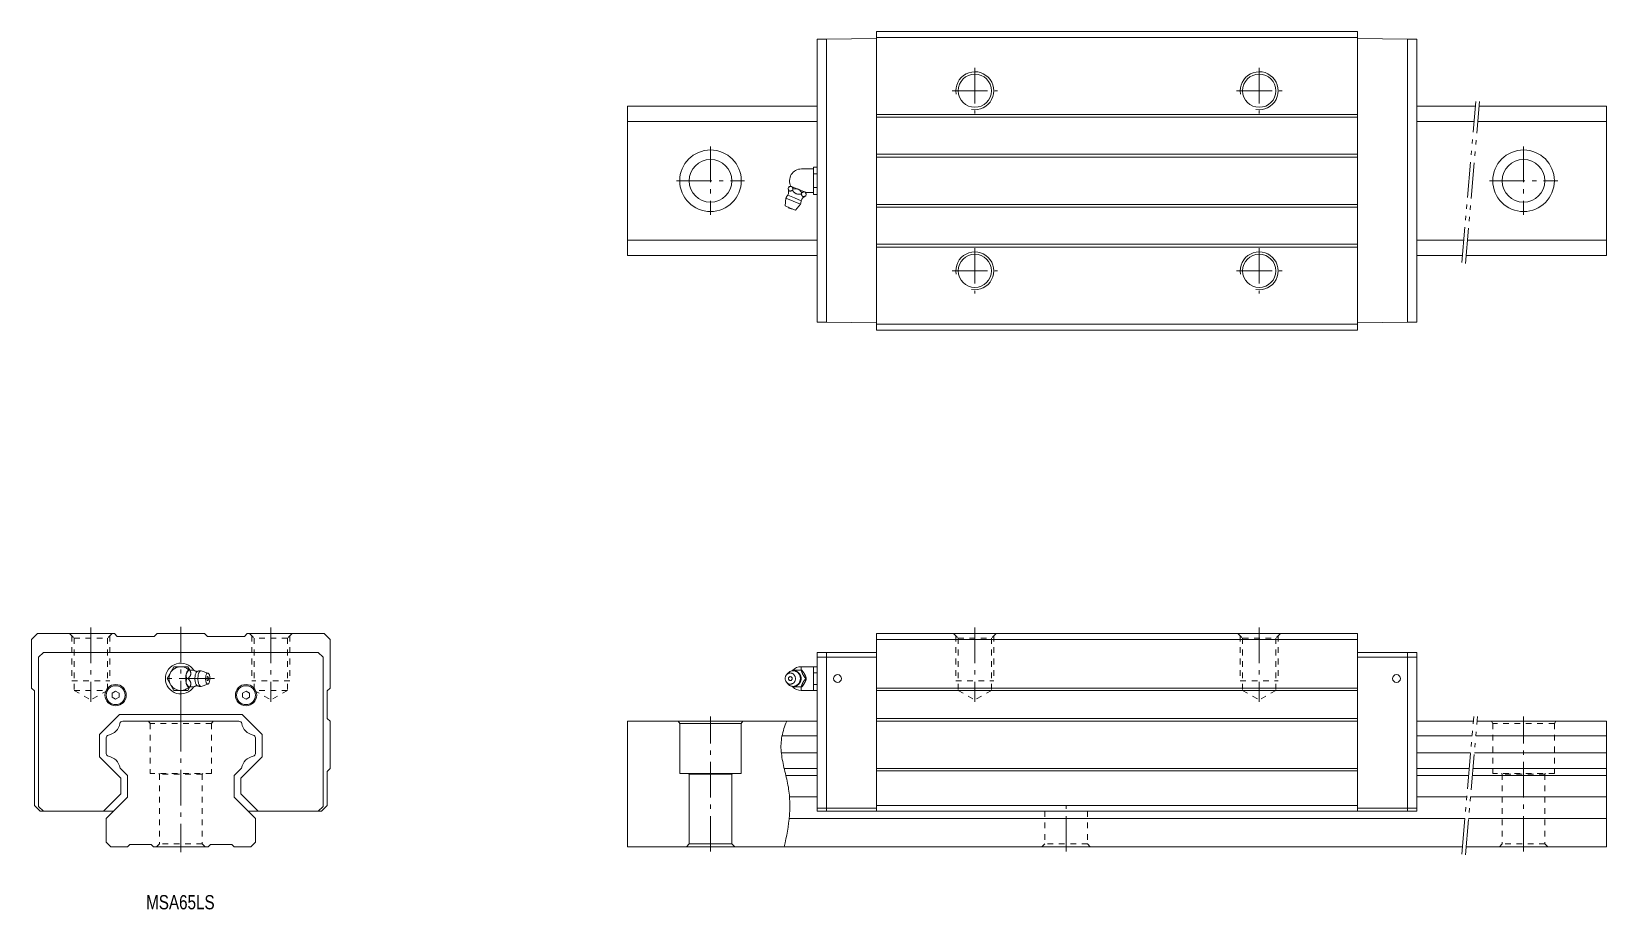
# Model space of a CAD drawing. Header units: inches. Extents: x -63 to 601, y -26 to 344.
import ezdxf

# ---------------------------------------------------------------- set-up
doc = ezdxf.new("R2010")
doc.units = ezdxf.units.IN
for name, pattern in [('CENTER', [22.8, 15, -3, 1.8, -3]), ('DASHED', [4.8, 2.4, -2.4]), ('PHANTOM', [27.6, 15, -3, 1.8, -3, 1.8, -3])]:
    doc.linetypes.add(name, pattern=pattern)
doc.layers.add('Unnamed [1]', color=7, linetype='Continuous', lineweight=0)
doc.styles.add('CK_TEXT_STYLE_0042', font='', dxfattribs={"width": 0.8, "height": 6})
doc.styles.get('CK_TEXT_STYLE_0042').set_extended_font_data('SMOOTH')

msp = doc.modelspace()

# ---------------------------------------------------------------- texts
at = {"layer": 'Unnamed [1]', "color": 4, "lineweight": 0, "insert": (-0.2, -20.38), "char_height": 6, "attachment_point": 2, "line_spacing_factor": 0.75, "style": 'CK_TEXT_STYLE_0042'}
msp.add_mtext('MSA65LS', dxfattribs=at)

# ---------------------------------------------------------------- linework, layer by layer
at = {"layer": 'Unnamed [1]', "color": 4, "linetype": 'Continuous', "lineweight": 0}
for p, q in [((268.46, 340.77), (272.36, 340.77)), ((268.46, 340.77), (268.46, 221.37)), ((293.46, 341.07), (272.36, 340.77)), ((272.36, 340.77), (272.36, 221.37)), ((293.46, 344.07), (496.46, 344.07)), ((293.46, 344.07), (293.46, 218.07)), ((293.46, 341.57), (496.46, 341.57)), ((496.46, 344.07), (496.46, 218.07)), ((496.46, 341.07), (517.56, 340.77)), ((517.56, 340.77), (517.56, 221.37)), ((521.46, 340.77), (517.56, 340.77)), ((521.46, 340.77), (521.46, 221.37)), ((188.46, 249.57), (188.46, 312.57)), ((188.46, 312.57), (268.46, 312.57)), ((521.46, 312.57), (546.14, 312.57)), ((547.74, 312.57), (601.46, 312.57)), ((601.46, 249.57), (601.46, 312.57)), ((188.46, 306.07), (268.46, 306.07)), ((293.46, 309.07), (496.46, 309.07)), ((293.46, 307.87), (496.46, 307.87)), ((521.46, 306.07), (545.57, 306.07)), ((547.18, 306.07), (601.46, 306.07)), ((266.97, 286.07, 0), (261.81, 286.07, 0)), ((266.97, 286.84), (266.97, 275.3)), ((266.97, 286.84), (268.46, 286.84)), ((268.46, 286.84), (268.46, 275.3)), ((293.46, 292.27), (496.46, 292.27)), ((293.46, 291.07), (496.46, 291.07)), ((521.46, 286.84), (521.46, 275.3)), ((266.97, 283.96), (268.46, 283.96)), ((254.96, 270.47, -0.2), (255.26, 273.7, -0.2)), ((255.26, 273.7, -0.2), (258.31, 272.44, -0.2)), ((256.11, 274.97, -0.2), (258.89, 273.82, -0.2)), ((256.17, 277.82, -0.2), (256.4, 278.37, -0.2)), ((257.58, 278.69, -0.2), (257.18, 278.86, -0.2)), ((257.58, 278.69, -0.2), (257.65, 278.66, -0.2)), ((260.34, 277.55, -0.2), (257.65, 278.66, -0.2)), ((258.03, 277.04, -0.2), (258.26, 277.6, -0.2)), ((258.31, 272.44, -0.2), (261.36, 271.17, -0.2)), ((258.89, 273.82, -0.2), (261.66, 272.67, -0.2)), ((260.34, 277.55, -0.2), (260.49, 277.49, -0.2)), ((263.18, 276.37, -0.2), (260.49, 277.49, -0.2)), ((261.77, 275.5, -0.2), (262, 276.05, -0.2)), ((263.18, 276.37, -0.2), (263.26, 276.34, -0.2)), ((263.65, 276.18, -0.2), (263.26, 276.34, -0.2)), ((263.63, 274.72, -0.2), (263.86, 275.28, -0.2)), ((266.97, 276.07, 0), (263.67, 276.07, 0)), ((266.97, 278.18), (268.46, 278.18)), ((266.97, 275.3), (268.46, 275.3)), ((254.96, 270.47, -0.2), (257.13, 269.57, -0.2)), ((257.13, 269.57, -0.2), (259.3, 268.67, -0.2)), ((261.36, 271.17, -0.2), (259.3, 268.67, -0.2)), ((293.46, 271.07), (496.46, 271.07)), ((293.46, 269.87), (496.46, 269.87)), ((188.46, 256.07), (268.46, 256.07)), ((293.46, 254.27), (496.46, 254.27)), ((293.46, 253.07), (496.46, 253.07)), ((521.46, 256.07), (541.2, 256.07)), ((542.8, 256.07), (601.46, 256.07)), ((188.46, 249.57), (268.46, 249.57)), ((521.46, 249.57), (540.63, 249.57)), ((542.23, 249.57), (601.46, 249.57)), ((268.46, 221.37), (272.36, 221.37)), ((293.46, 221.07), (272.36, 221.37)), ((293.46, 220.57), (496.46, 220.57)), ((496.46, 221.07), (517.56, 221.37)), ((521.46, 221.37), (517.56, 221.37)), ((293.46, 218.07), (496.46, 218.07)), ((-60.5, 90), (-63, 87.5)), ((-63, 87.5), (-63, 67)), ((-60.5, 90), (-28, 90)), ((-28, 90), (-26.8, 88.8)), ((-26.8, 88.8), (-11.2, 88.8)), ((-10, 90), (-11.2, 88.8)), ((10, 90), (-10, 90)), ((10, 90), (11.2, 88.8)), ((26.8, 88.8), (11.2, 88.8)), ((28, 90), (26.8, 88.8)), ((60.5, 90), (28, 90)), ((60.5, 90), (63, 87.5)), ((63, 87.5), (63, 67)), ((293.46, 15), (293.46, 90)), ((293.46, 90), (496.46, 90)), ((293.46, 87.5), (496.46, 87.5)), ((496.46, 15), (496.46, 90)), ((-60, 80), (-58, 82)), ((-60, 80), (-60, 17)), ((-58, 82), (0, 82)), ((58, 82), (0, 82)), ((60, 80), (58, 82)), ((60, 80), (60, 17)), ((268.46, 82), (293.46, 82)), ((268.46, 15), (268.46, 82)), ((268.46, 80), (293.46, 80)), ((272.36, 15), (272.36, 82)), ((496.46, 82), (521.46, 82)), ((496.46, 80), (521.46, 80)), ((517.56, 15), (517.56, 82)), ((521.46, 15), (521.46, 82)), ((-2.89, 75.99, -10.15), (-5.77, 71, -10.15)), ((2.9, 75.99, -10.16), (-2.89, 75.99, -10.16)), ((3.76, 74.48, -9.81), (2.9, 75.99, -10.16)), ((3.22, 74.5), (3.31, 74.5)), ((3.87, 74.5), (3.31, 74.5)), ((3.87, 74.5), (5.51, 74.5)), ((8.64, 74.27), (11.45, 73.33)), ((255.52, 72.58, 10.72), (256.06, 73.22, 10.72)), ((258.03, 74.5, 10.72), (261.77, 74.5, 10.72)), ((261.73, 76), (261.73, 74.49, 3.58)), ((268.46, 76), (261.73, 76)), ((261.77, 74.5, 10.72), (262, 74.5, 10.72)), ((266.97, 76), (266.97, 66)), ((268.46, 73.45, 4.36), (266.97, 73.45, 4.36)), ((268.46, 76), (268.46, 66)), ((-63, 67), (-61.8, 65.8)), ((-5.77, 71, -10.15), (-2.89, 65.99, -10.16)), ((2.22, 72.68), (2.25, 72.82)), ((2.25, 69.18), (2.22, 69.32)), ((2.89, 66, -10.15), (3.76, 67.51, -9.81)), ((3.31, 67.5), (3.22, 67.5)), ((3.87, 67.5), (3.31, 67.5)), ((5.5, 67.5), (3.87, 67.5)), ((11.45, 68.67), (8.64, 67.72)), ((63, 67), (61.8, 65.8)), ((256.06, 68.78, 10.72), (255.52, 69.42, 10.72)), ((261.77, 67.5, 10.72), (258.03, 67.5, 10.72)), ((261.73, 66), (261.73, 67.51, 3.58)), ((261.77, 67.5, 10.72), (262, 67.5, 10.72)), ((263.18, 72.82, 10.72), (263.26, 72.68, 10.72)), ((263.26, 69.32, 10.72), (263.18, 69.18, 10.72)), ((263.63, 71, 10.72), (263.86, 71, 10.72)), ((268.46, 68.53, 4.35), (266.97, 68.53, 4.35)), ((293.46, 67), (496.46, 67)), ((-61.8, 65.8), (-61.8, 17.5)), ((-29, 64.87), (-27.5, 65.73)), ((-29, 64.87), (-29, 63.13)), ((-29, 63.13), (-27.5, 62.27)), ((-27.5, 65.73), (-26, 64.87)), ((-27.5, 62.27), (-26, 63.13)), ((-26, 64.87), (-26, 63.13)), ((-2.89, 65.99, -10.16), (2.89, 66, -10.15)), ((26, 64.87), (27.5, 65.73)), ((26, 64.87), (26, 63.13)), ((26, 63.13), (27.5, 62.27)), ((27.5, 65.73), (29, 64.87)), ((27.5, 62.27), (29, 63.13)), ((29, 64.87), (29, 63.13)), ((61.8, 65.8), (61.8, 54.2)), ((268.46, 66), (261.73, 66)), ((293.46, 66), (496.46, 66)), ((-25.91, 55.8), (-34.3, 47.41)), ((-25.91, 55.8), (25.91, 55.8)), ((25.91, 55.8), (34.3, 47.41)), ((63, 53), (61.8, 54.2)), ((293.46, 54.2), (496.46, 54.2)), ((-34.3, 47.41), (-34.3, 37.94)), ((34.3, 47.41), (34.3, 37.94)), ((63, 33), (63, 53)), ((188.46, 0), (188.46, 53)), ((188.46, 53), (268.46, 53)), ((209.88, 53), (210.46, 52)), ((210.46, 52), (210.46, 31)), ((236.46, 52), (210.46, 52)), ((237.03, 53), (236.46, 52)), ((236.46, 52), (236.46, 31)), ((253.66, 46.89), (268.46, 46.89)), ((293.46, 53), (496.46, 53)), ((521.46, 53), (545.26, 53)), ((521.46, 46.89), (544.73, 46.89)), ((546.33, 46.89), (601.46, 46.89)), ((546.87, 53), (601.46, 53)), ((601.46, 53), (601.46, 0)), ((-34.3, 37.94), (-25.3, 28.94)), ((34.3, 37.94), (25.3, 28.94)), ((253.33, 39.69), (268.46, 39.69)), ((521.46, 39.69), (544.1, 39.69)), ((545.71, 39.69), (601.46, 39.69)), ((-25.3, 28.94), (-25.3, 22.3)), ((25.3, 28.94), (25.3, 22.3)), ((63, 33), (61.8, 31.8)), ((61.8, 31.8), (61.8, 17.5)), ((236.46, 31), (210.46, 31)), ((214.16, 31), (214.46, 30.7)), ((214.46, 30.7), (214.46, 1.2)), ((232.46, 30.7), (214.46, 30.7)), ((232.76, 31), (232.46, 30.7)), ((232.46, 30.7), (232.46, 1.2)), ((254.54, 33.06), (268.46, 33.06)), ((255.24, 30.14), (268.46, 30.14)), ((293.46, 33), (496.46, 33)), ((293.46, 32), (496.46, 32)), ((521.46, 33.06), (543.52, 33.06)), ((521.46, 30.14), (543.26, 30.14)), ((544.87, 30.14), (601.46, 30.14)), ((545.13, 33.06), (601.46, 33.06)), ((-32.6, 15), (-25.3, 22.3)), ((32.6, 15), (25.3, 22.3)), ((256.78, 21.1), (268.46, 21.1)), ((521.46, 21.1), (542.47, 21.1)), ((544.08, 21.1), (601.46, 21.1)), ((-59.3, 15), (-61.8, 17.5)), ((-60, 17), (-58, 15)), ((-59.3, 15), (-28.5, 15)), ((59.3, 15), (28.5, 15)), ((60, 17), (58, 15)), ((61.8, 17.5), (59.3, 15)), ((268.46, 16.25), (293.46, 16.25)), ((268.46, 15), (521.46, 15)), ((293.46, 17.5), (496.46, 17.5)), ((521.46, 16.25), (496.46, 16.25)), ((256.64, 12), (541.68, 12)), ((543.28, 12), (601.46, 12)), ((188.46, 0), (540.63, 0)), ((214.46, 1.2), (213.26, 0)), ((232.46, 1.2), (214.46, 1.2)), ((233.66, 0), (232.46, 1.2)), ((542.23, 0), (601.46, 0))]:
    msp.add_line(p, q, dxfattribs=at)
at = {"layer": 'Unnamed [1]', "color": 253, "linetype": 'CENTER', "lineweight": 0}
for p, q in [((334.96, 328.67), (334.96, 309.47)), ((454.96, 328.67), (454.96, 309.47)), ((325.36, 319.07), (344.56, 319.07)), ((445.36, 319.07), (464.56, 319.07)), ((223.46, 295.47), (223.46, 266.67)), ((566.46, 295.47), (566.46, 266.67)), ((209.06, 281.07), (237.86, 281.07)), ((552.06, 281.07), (580.86, 281.07)), ((334.96, 252.67), (334.96, 233.47)), ((454.96, 252.67), (454.96, 233.47)), ((325.36, 243.07), (344.56, 243.07)), ((445.36, 243.07), (464.56, 243.07)), ((-38, 92.48), (-38, 61.22)), ((0, 92.88), (0, 55.26)), ((38, 92.48), (38, 61.22)), ((334.96, 92.48), (334.96, 61.22)), ((454.96, 92.48), (454.96, 61.22)), ((14.24, 71), (-8, 71)), ((0, 55.26), (0, -2.22)), ((223.46, -2), (223.46, 55)), ((566.46, -2), (566.46, 55)), ((373.46, -2), (373.46, 17.5))]:
    msp.add_line(p, q, dxfattribs=at)
at = {"layer": 'Unnamed [1]', "color": 253, "linetype": 'PHANTOM', "lineweight": 0}
for p, q in [((540.36, 246.53), (546.31, 314.57)), ((541.93, 246.14), (547.92, 314.57)), ((540.36, -3.04), (545.44, 55)), ((541.93, -3.43), (547.04, 55))]:
    msp.add_line(p, q, dxfattribs=at)
at = {"layer": 'Unnamed [1]', "color": 253, "linetype": 'DASHED', "lineweight": 0}
for p, q in [((-47, 90), (-45, 88)), ((-46, 89), (-46, 70)), ((-45, 88), (-45, 66)), ((-45, 88), (-31, 88)), ((-29, 90), (-31, 88)), ((-31, 88), (-31, 66)), ((-30, 89), (-30, 70)), ((29, 90), (31, 88)), ((30, 89), (30, 70)), ((31, 88), (31, 66)), ((45, 88), (31, 88)), ((47, 90), (45, 88)), ((45, 88), (45, 66)), ((46, 89), (46, 70)), ((325.96, 90), (327.96, 88)), ((326.96, 89), (326.96, 70)), ((327.96, 88), (327.96, 66)), ((327.96, 88), (341.96, 88)), ((343.96, 90), (341.96, 88)), ((341.96, 88), (341.96, 66)), ((342.96, 89), (342.96, 70)), ((445.96, 90), (447.96, 88)), ((446.96, 89), (446.96, 70)), ((447.96, 88), (447.96, 66)), ((447.96, 88), (461.96, 88)), ((463.96, 90), (461.96, 88)), ((461.96, 88), (461.96, 66)), ((462.96, 89), (462.96, 70)), ((-46, 70), (-30, 70)), ((46, 70), (30, 70)), ((255.16, 71, 10.72), (254.96, 71, 10.72)), ((326.96, 70), (342.96, 70)), ((446.96, 70), (462.96, 70)), ((-45, 66), (-31, 66)), ((-45, 66), (-38, 61.96)), ((-31, 66), (-38, 61.96)), ((45, 66), (31, 66)), ((31, 66), (38, 61.96)), ((45, 66), (38, 61.96)), ((327.96, 66), (334.96, 61.96)), ((327.96, 66), (341.96, 66)), ((341.96, 66), (334.96, 61.96)), ((447.96, 66), (454.96, 61.96)), ((447.96, 66), (461.96, 66)), ((461.96, 66), (454.96, 61.96)), ((-13.58, 53), (-13, 52)), ((13, 52), (-13, 52)), ((-13, 52), (-13, 31)), ((13.58, 53), (13, 52)), ((13, 52), (13, 31)), ((552.88, 53), (553.46, 52)), ((553.46, 52), (553.46, 31)), ((579.46, 52), (553.46, 52)), ((580.03, 53), (579.46, 52)), ((579.46, 52), (579.46, 31)), ((13, 31), (-13, 31)), ((-9.3, 31), (-9, 30.7)), ((9, 30.7), (-9, 30.7)), ((-9, 30.7), (-9, 1.2)), ((9.3, 31), (9, 30.7)), ((9, 30.7), (9, 1.2)), ((579.46, 31), (553.46, 31)), ((557.16, 31), (557.46, 30.7)), ((557.46, 30.7), (557.46, 1.2)), ((575.46, 30.7), (557.46, 30.7)), ((575.76, 31), (575.46, 30.7)), ((575.46, 30.7), (575.46, 1.2)), ((364.46, 15), (364.46, 1.2)), ((382.46, 15), (382.46, 1.2)), ((-9, 1.2), (-10.2, 0)), ((9, 1.2), (-9, 1.2)), ((10.2, 0), (9, 1.2)), ((364.46, 1.2), (363.26, 0)), ((382.46, 1.2), (364.46, 1.2)), ((383.66, 0), (382.46, 1.2)), ((557.46, 1.2), (556.26, 0)), ((575.46, 1.2), (557.46, 1.2)), ((576.66, 0), (575.46, 1.2))]:
    msp.add_line(p, q, dxfattribs=at)
at = {"layer": 'Unnamed [1]', "color": 4, "linetype": 'Continuous', "lineweight": 0, "extrusion": (-5.84607e-06, -1.46138e-06, 1)}
msp.add_line((-24.5, 53, 0), (24.5, 53, 0), dxfattribs=at)
at = {"layer": 'Unnamed [1]', "color": 4, "linetype": 'Continuous', "lineweight": 0, "extrusion": (-5.84553e-06, -2.92276e-06, 1)}
for p, q in [((-31.5, 45.99, 0), (-31.5, 39.4, 0)), ((31.5, 45.99, 0), (31.5, 39.4, 0)), ((25.65, 33.25, 0), (22.5, 30.1, 0))]:
    msp.add_line(p, q, dxfattribs=at)
at = {"layer": 'Unnamed [1]', "color": 4, "linetype": 'Continuous', "lineweight": 0, "extrusion": (-5.84607e-06, -2.92304e-06, 1)}
for p, q in [((-25.65, 33.25, 0), (-22.5, 30.1, 0)), ((25.65, 33.25, 0), (22.5, 30.1, 0)), ((-22.5, 30.1, 0), (-22.5, 21, 0)), ((22.5, 30.1, 0), (22.5, 21, 0)), ((-22.5, 21, 0), (-31.5, 12, 0)), ((22.5, 21, 0), (31.5, 12, 0)), ((-31.5, 12, 0), (-31.5, 2, 0)), ((31.5, 12, 0), (31.5, 2, 0)), ((-31.5, 2, 0), (-29.5, 0, 0)), ((-21.5, 1, 0), (-22.5, 0, 0)), ((-21.5, 1, 0), (-12.5, 1, 0)), ((-12.5, 1, 0), (-11.5, 0, 0)), ((12.5, 1, 0), (11.5, 0, 0)), ((21.5, 1, 0), (12.5, 1, 0)), ((21.5, 1, 0), (22.5, 0, 0)), ((31.5, 2, 0), (29.5, 0, 0)), ((-29.5, 0, 0), (-22.5, 0, 0)), ((-11.5, 0, 0), (11.5, 0, 0)), ((29.5, 0, 0), (22.5, 0, 0))]:
    msp.add_line(p, q, dxfattribs=at)
at = {"layer": 'Unnamed [1]', "color": 4, "linetype": 'Continuous', "lineweight": 0}
for points in [[(256.17, 277.82), (256.2, 277.73), (256.23, 277.64), (256.26, 277.55), (256.3, 277.47), (256.33, 277.38), (256.37, 277.3), (256.4, 277.22), (256.44, 277.14), (256.48, 277.07), (256.51, 277.02), (256.54, 276.98), (256.56, 276.94), (256.59, 276.91), (256.63, 276.87), (256.66, 276.84), (256.69, 276.81), (256.73, 276.78), (256.76, 276.76), (256.8, 276.74), (256.84, 276.73), (256.89, 276.71), (256.93, 276.71), (256.97, 276.7), (257.02, 276.7), (257.07, 276.7), (257.11, 276.7), (257.16, 276.71), (257.25, 276.73), (257.35, 276.76), (257.45, 276.79), (257.54, 276.82), (257.64, 276.86), (257.74, 276.91), (257.84, 276.95), (257.94, 277), (258.03, 277.04)], [(257.58, 278.69), (257.55, 278.7), (257.52, 278.71), (257.48, 278.71), (257.45, 278.72), (257.41, 278.72), (257.38, 278.72), (257.34, 278.72), (257.31, 278.71), (257.27, 278.71), (257.18, 278.69), (257.08, 278.66), (256.99, 278.63), (256.89, 278.59), (256.79, 278.55), (256.69, 278.51), (256.59, 278.46), (256.5, 278.42), (256.4, 278.37)], [(258.03, 277.04), (258.19, 276.85), (258.35, 276.66), (258.51, 276.46), (258.68, 276.28), (258.85, 276.1), (259.03, 275.94), (259.23, 275.79), (259.43, 275.67), (259.65, 275.56), (259.87, 275.49), (260.1, 275.44), (260.34, 275.41), (260.57, 275.4), (260.81, 275.41), (261.05, 275.42), (261.29, 275.45), (261.53, 275.47), (261.77, 275.5)], [(260.34, 277.55), (260.28, 277.57), (260.22, 277.59), (260.15, 277.61), (260.09, 277.62), (260.03, 277.64), (259.96, 277.65), (259.9, 277.66), (259.83, 277.67), (259.76, 277.67), (259.6, 277.68), (259.43, 277.69), (259.26, 277.69), (259.1, 277.68), (258.93, 277.67), (258.76, 277.65), (258.6, 277.63), (258.43, 277.62), (258.26, 277.6)], [(262, 276.05), (261.91, 276.16), (261.82, 276.28), (261.73, 276.39), (261.63, 276.5), (261.54, 276.61), (261.45, 276.72), (261.35, 276.82), (261.25, 276.93), (261.15, 277.03), (261.08, 277.08), (261.02, 277.14), (260.95, 277.2), (260.88, 277.25), (260.81, 277.3), (260.74, 277.35), (260.67, 277.39), (260.59, 277.44), (260.52, 277.47), (260.51, 277.48), (260.51, 277.48), (260.51, 277.48), (260.51, 277.48), (260.5, 277.48), (260.5, 277.48), (260.5, 277.48), (260.49, 277.49), (260.49, 277.49)], [(261.77, 275.5), (261.8, 275.41), (261.83, 275.32), (261.86, 275.23), (261.9, 275.15), (261.93, 275.06), (261.97, 274.98), (262, 274.9), (262.04, 274.82), (262.08, 274.75), (262.11, 274.7), (262.14, 274.66), (262.17, 274.62), (262.2, 274.59), (262.23, 274.55), (262.26, 274.52), (262.29, 274.49), (262.33, 274.46), (262.36, 274.44), (262.4, 274.42), (262.44, 274.41), (262.49, 274.39), (262.53, 274.39), (262.57, 274.38), (262.62, 274.38), (262.67, 274.38), (262.71, 274.38), (262.76, 274.39), (262.85, 274.41), (262.95, 274.44), (263.05, 274.47), (263.14, 274.5), (263.24, 274.54), (263.34, 274.59), (263.44, 274.63), (263.54, 274.68), (263.63, 274.72)], [(263.18, 276.37), (263.12, 276.39), (263.06, 276.4), (263, 276.4), (262.94, 276.4), (262.88, 276.39), (262.81, 276.38), (262.75, 276.36), (262.68, 276.34), (262.61, 276.32), (262.55, 276.29), (262.48, 276.27), (262.41, 276.24), (262.34, 276.21), (262.27, 276.18), (262.2, 276.15), (262.14, 276.12), (262.07, 276.08), (262, 276.05)], [(3.31, 74.5), (3.23, 74.39), (3.14, 74.28), (3.05, 74.17), (2.96, 74.06), (2.88, 73.95), (2.79, 73.83), (2.71, 73.72), (2.64, 73.61), (2.56, 73.49), (2.52, 73.42), (2.48, 73.35), (2.44, 73.28), (2.4, 73.21), (2.37, 73.14), (2.33, 73.06), (2.31, 72.99), (2.28, 72.91), (2.26, 72.84), (2.26, 72.84), (2.26, 72.84), (2.25, 72.83), (2.25, 72.83), (2.25, 72.83), (2.25, 72.82), (2.25, 72.82), (2.25, 72.82), (2.25, 72.82)], [(3.09, 74.4), (2.96, 74.31), (2.84, 74.19), (2.73, 74.04), (2.63, 73.87), (2.53, 73.68), (2.45, 73.47), (2.37, 73.26), (2.31, 73.04), (2.25, 72.82)], [(3.07, 74.4), (3.08, 74.4), (3.08, 74.41), (3.09, 74.41), (3.09, 74.41), (3.1, 74.41), (3.1, 74.42), (3.11, 74.42), (3.12, 74.42), (3.12, 74.43), (3.13, 74.43), (3.13, 74.43), (3.13, 74.43), (3.14, 74.44), (3.14, 74.44), (3.15, 74.44), (3.15, 74.45), (3.16, 74.45), (3.16, 74.45), (3.17, 74.46), (3.17, 74.46), (3.18, 74.46), (3.18, 74.46), (3.18, 74.47), (3.19, 74.47), (3.19, 74.47), (3.2, 74.48), (3.2, 74.48), (3.2, 74.48), (3.21, 74.49), (3.21, 74.49), (3.21, 74.49), (3.22, 74.49), (3.22, 74.5), (3.23, 74.5), (3.23, 74.5), (3.23, 74.51)], [(5.5, 74.5), (5.52, 74.49), (5.53, 74.48), (5.54, 74.47), (5.56, 74.46), (5.57, 74.45), (5.59, 74.44), (5.6, 74.43), (5.62, 74.42), (5.63, 74.41), (5.66, 74.39), (5.69, 74.37), (5.73, 74.35), (5.76, 74.34), (5.79, 74.32), (5.83, 74.3), (5.86, 74.28), (5.9, 74.26), (5.93, 74.25), (5.97, 74.23), (6.01, 74.21), (6.05, 74.2), (6.1, 74.18), (6.14, 74.17), (6.18, 74.15), (6.22, 74.14), (6.27, 74.12), (6.31, 74.11), (6.36, 74.1), (6.4, 74.08), (6.45, 74.07), (6.5, 74.06), (6.55, 74.05), (6.59, 74.04), (6.64, 74.03), (6.69, 74.03), (6.74, 74.02), (6.77, 74.02), (6.8, 74.01), (6.83, 74.01), (6.85, 74.01), (6.88, 74.01), (6.91, 74.01), (6.94, 74), (6.97, 74), (7, 74)], [(6.82, 73.91), (6.62, 73.73), (6.5, 73.57), (6.41, 73.41), (6.3, 73.18), (6.2, 72.88), (6.1, 72.52), (6.03, 72.13), (5.98, 71.74), (5.95, 71.41), (5.94, 71.1), (5.94, 71), (5.94, 71), (5.96, 70.45), (5.99, 70.11), (6.06, 69.69), (6.13, 69.34), (6.21, 69.06), (6.32, 68.76), (6.42, 68.56), (6.54, 68.37), (6.65, 68.23), (6.77, 68.11), (6.82, 68.08)], [(6.81, 73.91), (6.82, 73.91), (6.82, 73.91), (6.83, 73.92), (6.83, 73.92), (6.84, 73.92), (6.84, 73.92), (6.85, 73.93), (6.85, 73.93), (6.85, 73.93), (6.89, 73.96), (6.93, 73.98), (6.97, 74), (7, 74.02), (7.04, 74.04), (7.08, 74.06), (7.12, 74.08), (7.16, 74.1), (7.2, 74.11), (7.25, 74.13), (7.29, 74.15), (7.33, 74.16), (7.37, 74.17), (7.41, 74.19), (7.45, 74.2), (7.49, 74.21), (7.54, 74.23), (7.58, 74.24), (7.62, 74.25), (7.67, 74.26), (7.71, 74.27), (7.75, 74.27), (7.79, 74.28), (7.84, 74.29), (7.88, 74.29), (7.93, 74.3), (7.97, 74.3), (8.02, 74.31), (8.07, 74.31), (8.11, 74.31), (8.16, 74.32), (8.21, 74.32), (8.26, 74.32), (8.3, 74.31), (8.35, 74.31), (8.4, 74.31), (8.41, 74.31), (8.43, 74.3), (8.45, 74.3), (8.46, 74.3), (8.48, 74.3), (8.5, 74.29), (8.51, 74.29), (8.53, 74.29), (8.54, 74.28)], [(8.48, 74.3), (8.27, 74.25), (8.14, 74.18), (8.03, 74.08), (7.93, 73.97), (7.81, 73.79), (7.71, 73.61), (7.59, 73.36), (7.48, 73.04), (7.38, 72.65), (7.3, 72.22), (7.25, 71.8), (7.22, 71.44), (7.21, 71.1), (7.21, 71), (7.21, 71), (7.24, 70.36), (7.27, 70), (7.32, 69.67), (7.4, 69.26), (7.5, 68.91), (7.6, 68.62), (7.71, 68.38), (7.81, 68.2), (7.9, 68.06), (8.02, 67.92), (8.13, 67.83), (8.24, 67.75), (8.37, 67.71), (8.48, 67.7), (8.6, 67.71), (8.64, 67.72)], [(8.64, 74.27), (8.62, 74.28), (8.6, 74.28), (8.58, 74.28), (8.57, 74.29), (8.55, 74.29), (8.53, 74.29), (8.51, 74.3), (8.49, 74.3), (8.48, 74.3)], [(256.06, 73.22), (256.44, 73.61), (256.64, 73.76), (256.89, 73.92), (257.09, 74.03), (257.33, 74.12), (257.58, 74.2), (257.83, 74.26), (258.04, 74.29), (258.31, 74.3)], [(257.84, 74.27), (257.87, 74.27), (257.9, 74.28), (257.93, 74.28), (257.96, 74.29), (257.99, 74.29), (258.02, 74.29), (258.05, 74.3), (258.08, 74.3), (258.11, 74.3), (258.16, 74.31), (258.22, 74.31), (258.27, 74.31), (258.32, 74.32), (258.37, 74.32), (258.42, 74.32), (258.48, 74.32), (258.53, 74.32), (258.58, 74.31), (258.63, 74.31), (258.68, 74.31), (258.73, 74.3), (258.79, 74.3), (258.84, 74.29), (258.89, 74.28), (258.94, 74.28), (258.99, 74.27), (259.04, 74.26), (259.09, 74.25), (259.14, 74.24), (259.19, 74.22), (259.24, 74.21), (259.29, 74.2), (259.34, 74.18), (259.39, 74.17), (259.44, 74.15), (259.49, 74.14), (259.54, 74.12), (259.59, 74.1), (259.63, 74.08), (259.68, 74.06), (259.73, 74.04), (259.78, 74.02), (259.82, 74), (259.87, 73.97), (259.91, 73.95), (259.96, 73.93), (260, 73.9), (260.05, 73.88), (260.09, 73.85), (260.14, 73.82), (260.18, 73.79), (260.22, 73.77), (260.26, 73.74), (260.31, 73.71), (260.35, 73.68), (260.39, 73.64), (260.43, 73.61), (260.47, 73.58), (260.51, 73.55), (260.55, 73.51), (260.59, 73.48), (260.62, 73.44), (260.66, 73.41), (260.7, 73.37), (260.73, 73.34), (260.77, 73.3), (260.81, 73.26), (260.84, 73.22), (260.87, 73.18), (260.91, 73.14), (260.94, 73.1), (260.97, 73.06), (261, 73.02), (261.03, 72.98), (261.06, 72.94), (261.09, 72.9), (261.12, 72.85), (261.15, 72.81), (261.18, 72.77), (261.21, 72.72), (261.23, 72.68), (261.26, 72.63), (261.28, 72.58), (261.31, 72.54), (261.33, 72.49), (261.35, 72.44), (261.37, 72.4), (261.4, 72.35), (261.42, 72.3), (261.44, 72.25), (261.45, 72.2), (261.47, 72.16), (261.49, 72.11), (261.51, 72.06), (261.52, 72.01), (261.54, 71.96), (261.55, 71.91), (261.57, 71.86), (261.58, 71.8), (261.59, 71.75), (261.6, 71.7), (261.61, 71.65), (261.62, 71.6), (261.63, 71.55), (261.64, 71.49), (261.65, 71.44), (261.65, 71.39), (261.66, 71.34), (261.66, 71.3), (261.67, 71.26), (261.67, 71.22), (261.67, 71.19), (261.67, 71.15), (261.67, 71.11), (261.68, 71.08), (261.68, 71.04), (261.68, 71)], [(257.85, 74.26), (257.87, 74.28), (257.89, 74.31), (257.91, 74.34), (257.93, 74.37), (257.95, 74.39), (257.97, 74.42), (257.99, 74.45), (258.01, 74.47), (258.03, 74.5)], [(261.77, 74.5), (261.8, 74.39), (261.83, 74.28), (261.86, 74.17), (261.9, 74.06), (261.93, 73.95), (261.97, 73.84), (262, 73.73), (262.04, 73.61), (262.08, 73.5), (262.11, 73.43), (262.14, 73.35), (262.17, 73.28), (262.2, 73.21), (262.23, 73.14), (262.26, 73.07), (262.29, 72.99), (262.33, 72.92), (262.36, 72.84), (262.4, 72.77), (262.44, 72.69), (262.49, 72.62), (262.53, 72.54), (262.57, 72.47), (262.62, 72.39), (262.67, 72.32), (262.71, 72.25), (262.76, 72.18), (262.85, 72.04), (262.95, 71.9), (263.05, 71.77), (263.14, 71.64), (263.24, 71.51), (263.34, 71.38), (263.44, 71.25), (263.54, 71.13), (263.63, 71)], [(2.22, 72.68), (2.18, 72.47), (2.15, 72.27), (2.12, 72.07), (2.1, 71.88), (2.08, 71.69), (2.07, 71.5), (2.06, 71.33), (2.06, 71.16), (2.05, 71), (2.05, 71), (2.06, 70.83), (2.06, 70.67), (2.07, 70.49), (2.08, 70.31), (2.1, 70.12), (2.12, 69.92), (2.15, 69.72), (2.18, 69.52), (2.22, 69.32)], [(2.22, 72.68), (2.21, 72.62), (2.2, 72.56), (2.2, 72.51), (2.2, 72.45), (2.19, 72.39), (2.19, 72.34), (2.2, 72.28), (2.2, 72.23), (2.21, 72.17), (2.22, 72.04), (2.25, 71.9), (2.28, 71.77), (2.32, 71.64), (2.36, 71.51), (2.4, 71.38), (2.45, 71.25), (2.49, 71.12), (2.54, 71)], [(2.22, 69.32), (2.21, 69.38), (2.2, 69.44), (2.2, 69.49), (2.2, 69.55), (2.19, 69.61), (2.19, 69.66), (2.2, 69.72), (2.2, 69.77), (2.21, 69.83), (2.22, 69.96), (2.25, 70.1), (2.28, 70.23), (2.32, 70.36), (2.36, 70.49), (2.4, 70.62), (2.45, 70.75), (2.49, 70.88), (2.54, 71)], [(2.25, 69.18), (2.31, 68.95), (2.37, 68.73), (2.45, 68.52), (2.53, 68.32), (2.63, 68.13), (2.73, 67.96), (2.84, 67.81), (2.96, 67.68), (3.09, 67.59)], [(2.25, 69.18), (2.28, 69.08), (2.32, 68.98), (2.36, 68.88), (2.4, 68.78), (2.45, 68.68), (2.51, 68.59), (2.57, 68.49), (2.63, 68.4), (2.69, 68.31), (2.75, 68.22), (2.82, 68.12), (2.89, 68.03), (2.96, 67.94), (3.03, 67.85), (3.1, 67.76), (3.17, 67.67), (3.24, 67.59), (3.31, 67.5)], [(3.23, 67.49), (3.22, 67.5), (3.22, 67.5), (3.22, 67.5), (3.21, 67.5), (3.21, 67.51), (3.21, 67.51), (3.2, 67.51), (3.2, 67.52), (3.2, 67.52), (3.19, 67.52), (3.19, 67.52), (3.18, 67.53), (3.18, 67.53), (3.18, 67.53), (3.17, 67.54), (3.17, 67.54), (3.16, 67.54), (3.16, 67.54), (3.15, 67.55), (3.15, 67.55), (3.15, 67.55), (3.14, 67.55), (3.14, 67.56), (3.13, 67.56), (3.13, 67.56), (3.12, 67.57), (3.12, 67.57), (3.11, 67.57), (3.11, 67.57), (3.1, 67.58), (3.1, 67.58), (3.09, 67.58), (3.09, 67.59), (3.08, 67.59), (3.08, 67.59), (3.07, 67.59)], [(6.98, 67.99), (6.97, 67.99), (6.96, 67.99), (6.95, 67.99), (6.94, 67.99), (6.93, 67.99), (6.92, 67.99), (6.91, 67.99), (6.9, 67.99), (6.89, 67.99), (6.84, 67.98), (6.79, 67.98), (6.75, 67.98), (6.7, 67.97), (6.65, 67.96), (6.6, 67.95), (6.55, 67.94), (6.51, 67.93), (6.46, 67.92), (6.42, 67.91), (6.37, 67.9), (6.33, 67.89), (6.29, 67.88), (6.24, 67.86), (6.2, 67.85), (6.16, 67.84), (6.12, 67.82), (6.08, 67.81), (6.04, 67.79), (6, 67.78), (5.97, 67.76), (5.93, 67.74), (5.89, 67.73), (5.86, 67.71), (5.83, 67.69), (5.79, 67.68), (5.76, 67.66), (5.73, 67.64), (5.7, 67.62), (5.67, 67.61), (5.64, 67.59), (5.61, 67.57), (5.58, 67.55), (5.56, 67.54), (5.53, 67.52), (5.51, 67.5), (5.51, 67.5), (5.51, 67.5), (5.5, 67.5), (5.5, 67.5), (5.5, 67.5), (5.5, 67.49), (5.5, 67.49), (5.5, 67.49), (5.49, 67.49)], [(8.54, 67.7), (8.5, 67.7), (8.45, 67.69), (8.41, 67.69), (8.37, 67.69), (8.33, 67.68), (8.29, 67.68), (8.24, 67.68), (8.2, 67.68), (8.16, 67.68), (8.11, 67.68), (8.07, 67.68), (8.02, 67.68), (7.98, 67.69), (7.93, 67.69), (7.88, 67.7), (7.84, 67.7), (7.79, 67.71), (7.75, 67.72), (7.7, 67.73), (7.66, 67.74), (7.61, 67.75), (7.57, 67.76), (7.53, 67.77), (7.49, 67.78), (7.44, 67.79), (7.4, 67.81), (7.36, 67.82), (7.32, 67.84), (7.28, 67.85), (7.24, 67.87), (7.2, 67.88), (7.16, 67.9), (7.12, 67.92), (7.08, 67.94), (7.04, 67.96), (7, 67.98), (6.98, 67.99), (6.96, 68), (6.94, 68.01), (6.91, 68.03), (6.89, 68.04), (6.87, 68.05), (6.85, 68.07), (6.83, 68.08), (6.81, 68.1)], [(11.54, 71.64), (11.44, 71.79), (11.38, 71.82), (11.33, 71.83), (11.27, 71.81), (11.22, 71.76), (11.16, 71.68), (11.11, 71.57), (11.06, 71.38), (11.03, 71.2), (11.02, 71.04), (11.02, 71), (11.02, 71), (11.02, 70.9), (11.03, 70.79), (11.05, 70.68), (11.07, 70.56), (11.1, 70.44), (11.15, 70.33), (11.21, 70.25), (11.27, 70.19), (11.34, 70.17)], [(11.34, 70.17), (11.36, 70.17), (11.39, 70.18), (11.41, 70.19), (11.44, 70.21), (11.46, 70.23), (11.48, 70.25), (11.5, 70.28), (11.52, 70.31), (11.54, 70.35)], [(257.53, 67.8), (257.52, 67.81), (257.51, 67.81), (257.5, 67.82), (257.49, 67.82), (257.48, 67.82), (257.47, 67.83), (257.46, 67.83), (257.45, 67.83), (257.44, 67.84), (257.43, 67.84), (257.43, 67.84), (257.43, 67.84), (257.43, 67.84), (257.43, 67.84), (257.42, 67.84), (257.42, 67.85), (257.42, 67.85), (257.42, 67.85)], [(261.68, 71), (261.68, 70.95), (261.68, 70.9), (261.67, 70.85), (261.67, 70.8), (261.67, 70.75), (261.66, 70.7), (261.66, 70.65), (261.65, 70.6), (261.65, 70.55), (261.64, 70.49), (261.63, 70.44), (261.62, 70.39), (261.61, 70.34), (261.6, 70.28), (261.59, 70.23), (261.58, 70.18), (261.56, 70.13), (261.55, 70.08), (261.53, 70.02), (261.52, 69.97), (261.5, 69.92), (261.48, 69.87), (261.46, 69.82), (261.45, 69.77), (261.43, 69.72), (261.41, 69.67), (261.38, 69.62), (261.36, 69.57), (261.34, 69.53), (261.31, 69.48), (261.29, 69.43), (261.26, 69.38), (261.24, 69.34), (261.21, 69.29), (261.18, 69.24), (261.16, 69.2), (261.13, 69.15), (261.1, 69.11), (261.07, 69.06), (261.04, 69.02), (261, 68.98), (260.97, 68.93), (260.94, 68.89), (260.9, 68.85), (260.87, 68.81), (260.83, 68.77), (260.8, 68.73), (260.76, 68.69), (260.72, 68.65), (260.69, 68.62), (260.65, 68.58), (260.61, 68.54), (260.57, 68.51), (260.53, 68.47), (260.49, 68.44), (260.45, 68.4), (260.41, 68.37), (260.36, 68.34), (260.32, 68.3), (260.28, 68.27), (260.23, 68.24), (260.19, 68.21), (260.15, 68.18), (260.1, 68.16), (260.06, 68.13), (260.01, 68.1), (259.96, 68.08), (259.92, 68.05), (259.87, 68.03), (259.82, 68), (259.77, 67.98), (259.73, 67.96), (259.68, 67.94), (259.63, 67.92), (259.58, 67.9), (259.53, 67.88), (259.48, 67.86), (259.43, 67.84), (259.38, 67.83), (259.33, 67.81), (259.28, 67.8), (259.23, 67.79), (259.18, 67.77), (259.13, 67.76), (259.08, 67.75), (259.03, 67.74), (258.97, 67.73), (258.92, 67.72), (258.87, 67.71), (258.82, 67.71), (258.77, 67.7), (258.72, 67.7), (258.66, 67.69), (258.61, 67.69), (258.56, 67.68), (258.51, 67.68), (258.46, 67.68), (258.4, 67.68), (258.35, 67.68), (258.3, 67.68), (258.25, 67.69), (258.2, 67.69), (258.14, 67.7), (258.09, 67.7), (258.04, 67.71), (257.99, 67.71), (257.94, 67.72), (257.89, 67.73), (257.86, 67.73), (257.83, 67.74), (257.8, 67.74), (257.77, 67.75), (257.73, 67.75), (257.7, 67.76), (257.67, 67.77), (257.64, 67.77), (257.61, 67.78)], [(258.03, 67.5), (258.01, 67.53), (257.99, 67.55), (257.97, 67.58), (257.95, 67.61), (257.93, 67.63), (257.91, 67.66), (257.89, 67.68), (257.87, 67.71), (257.85, 67.74)], [(263.63, 71), (263.55, 70.89), (263.47, 70.78), (263.38, 70.67), (263.3, 70.56), (263.21, 70.45), (263.13, 70.34), (263.04, 70.23), (262.96, 70.11), (262.88, 70), (262.83, 69.93), (262.78, 69.85), (262.73, 69.78), (262.69, 69.71), (262.64, 69.64), (262.6, 69.57), (262.55, 69.49), (262.51, 69.42), (262.47, 69.34), (262.42, 69.27), (262.38, 69.19), (262.35, 69.12), (262.31, 69.04), (262.27, 68.97), (262.24, 68.89), (262.21, 68.82), (262.18, 68.75), (262.15, 68.68), (262.1, 68.54), (262.05, 68.4), (262, 68.27), (261.96, 68.14), (261.92, 68.01), (261.88, 67.88), (261.84, 67.75), (261.81, 67.63), (261.77, 67.5)]]:
    msp.add_lwpolyline(points, dxfattribs=at)
at = {"layer": 'Unnamed [1]', "color": 4, "linetype": 'Continuous', "lineweight": 0, "extrusion": (0, 0, -1)}
for points in [[(-258.26, 277.6), (-258.23, 277.69), (-258.2, 277.77), (-258.17, 277.86), (-258.13, 277.95), (-258.1, 278.03), (-258.06, 278.12), (-258.03, 278.2), (-257.99, 278.28), (-257.95, 278.35), (-257.92, 278.39), (-257.89, 278.44), (-257.87, 278.47), (-257.84, 278.51), (-257.81, 278.55), (-257.77, 278.58), (-257.74, 278.61), (-257.7, 278.63), (-257.67, 278.66), (-257.67, 278.66), (-257.66, 278.66), (-257.66, 278.66), (-257.66, 278.66), (-257.66, 278.66), (-257.66, 278.66), (-257.66, 278.66), (-257.66, 278.66), (-257.65, 278.66)], [(-263.86, 275.28), (-263.84, 275.35), (-263.81, 275.42), (-263.79, 275.49), (-263.76, 275.56), (-263.73, 275.63), (-263.71, 275.7), (-263.68, 275.77), (-263.65, 275.84), (-263.62, 275.9), (-263.59, 275.96), (-263.55, 276.02), (-263.52, 276.08), (-263.48, 276.14), (-263.44, 276.19), (-263.4, 276.23), (-263.35, 276.28), (-263.31, 276.31), (-263.26, 276.34)], [(-3.09, 71), (-3.18, 71.11), (-3.27, 71.22), (-3.36, 71.33), (-3.44, 71.44), (-3.53, 71.55), (-3.61, 71.66), (-3.69, 71.77), (-3.77, 71.89), (-3.85, 72), (-3.89, 72.07), (-3.93, 72.14), (-3.97, 72.21), (-4.01, 72.29), (-4.04, 72.36), (-4.07, 72.43), (-4.1, 72.5), (-4.13, 72.58), (-4.15, 72.65), (-4.17, 72.73), (-4.19, 72.8), (-4.2, 72.88), (-4.21, 72.95), (-4.21, 73.03), (-4.21, 73.1), (-4.21, 73.18), (-4.21, 73.25), (-4.2, 73.32), (-4.18, 73.46), (-4.16, 73.59), (-4.13, 73.72), (-4.09, 73.86), (-4.05, 73.99), (-4, 74.11), (-3.96, 74.24), (-3.91, 74.37), (-3.87, 74.5)], [(-12.24, 71), (-12.21, 71.57), (-12.18, 71.86), (-12.1, 72.24), (-12.03, 72.51), (-11.94, 72.74), (-11.84, 72.94), (-11.74, 73.1), (-11.65, 73.2), (-11.57, 73.27), (-11.49, 73.31), (-11.38, 73.34), (-11.28, 73.34), (-11.18, 73.31), (-11.09, 73.26), (-10.99, 73.16), (-10.89, 73.04), (-10.79, 72.86), (-10.69, 72.62), (-10.6, 72.32), (-10.52, 71.98), (-10.48, 71.64), (-10.45, 71.35), (-10.44, 71.08), (-10.44, 71), (-10.44, 71), (-10.47, 70.43), (-10.5, 70.14), (-10.58, 69.75), (-10.65, 69.49), (-10.74, 69.25), (-10.84, 69.05), (-10.94, 68.89), (-11.02, 68.8), (-11.11, 68.73), (-11.19, 68.68), (-11.3, 68.65), (-11.4, 68.65), (-11.5, 68.68), (-11.59, 68.74), (-11.69, 68.84), (-11.79, 68.96), (-11.89, 69.13), (-11.99, 69.37), (-12.08, 69.67), (-12.16, 70.01), (-12.2, 70.35), (-12.23, 70.64), (-12.24, 70.91), (-12.24, 71)], [(-257.13, 68.65), (-256.74, 68.69), (-256.54, 68.74), (-256.34, 68.81), (-256.14, 68.91), (-255.95, 69.03), (-255.76, 69.17), (-255.6, 69.33), (-255.44, 69.51), (-255.31, 69.71), (-255.2, 69.92), (-255.11, 70.13), (-255.04, 70.35), (-254.98, 70.64), (-254.96, 70.92), (-254.96, 71.19), (-254.99, 71.44), (-255.05, 71.67), (-255.14, 71.95), (-255.25, 72.18), (-255.37, 72.38), (-255.53, 72.6), (-255.69, 72.77), (-255.84, 72.9), (-256.03, 73.03), (-256.24, 73.15), (-256.41, 73.22), (-256.6, 73.28), (-256.78, 73.32), (-256.98, 73.34), (-257.13, 73.35), (-257.13, 73.35), (-257.51, 73.31), (-257.72, 73.26), (-257.92, 73.19), (-258.11, 73.09), (-258.31, 72.97), (-258.49, 72.83), (-258.66, 72.67), (-258.81, 72.49), (-258.94, 72.29), (-259.05, 72.08), (-259.14, 71.87), (-259.21, 71.65), (-259.27, 71.36), (-259.3, 71.08), (-259.29, 70.81), (-259.26, 70.56), (-259.21, 70.33), (-259.11, 70.05), (-259, 69.82), (-258.88, 69.62), (-258.72, 69.4), (-258.56, 69.23), (-258.41, 69.1), (-258.22, 68.97), (-258.01, 68.85), (-257.84, 68.78), (-257.65, 68.72), (-257.48, 68.68), (-257.27, 68.66), (-257.13, 68.65)], [(-258.31, 74.3), (-258.86, 74.25), (-259.07, 74.2), (-259.28, 74.13), (-259.49, 74.04), (-259.7, 73.94), (-259.9, 73.82), (-260.09, 73.68), (-260.28, 73.52), (-260.45, 73.35), (-260.62, 73.16), (-260.76, 72.96), (-260.94, 72.68), (-261.08, 72.38), (-261.19, 72.08), (-261.28, 71.77), (-261.33, 71.47), (-261.36, 71.17), (-261.36, 70.89), (-261.34, 70.62), (-261.29, 70.27), (-261.21, 69.96), (-261.11, 69.68), (-260.99, 69.43), (-260.83, 69.14), (-260.66, 68.89), (-260.49, 68.69), (-260.26, 68.46), (-260.06, 68.29), (-259.87, 68.16), (-259.64, 68.03), (-259.38, 67.91), (-259.17, 67.83), (-258.95, 67.77), (-258.74, 67.73), (-258.49, 67.71), (-258.31, 67.7), (-258.31, 67.7), (-257.81, 67.74), (-257.59, 67.79), (-257.33, 67.88), (-257.1, 67.97), (-256.85, 68.11), (-256.65, 68.23), (-256.46, 68.38), (-256.23, 68.59), (-256.06, 68.78)], [(-263.18, 72.82), (-263.12, 72.92), (-263.06, 73.02), (-263, 73.12), (-262.94, 73.22), (-262.88, 73.31), (-262.81, 73.41), (-262.75, 73.5), (-262.68, 73.6), (-262.61, 73.69), (-262.55, 73.78), (-262.48, 73.87), (-262.41, 73.96), (-262.34, 74.05), (-262.27, 74.14), (-262.2, 74.23), (-262.14, 74.32), (-262.07, 74.41), (-262, 74.5)], [(-3.87, 67.5), (-3.91, 67.61), (-3.95, 67.72), (-3.99, 67.83), (-4.02, 67.94), (-4.06, 68.05), (-4.09, 68.16), (-4.12, 68.27), (-4.15, 68.39), (-4.18, 68.5), (-4.19, 68.57), (-4.2, 68.64), (-4.21, 68.71), (-4.21, 68.79), (-4.21, 68.86), (-4.21, 68.93), (-4.21, 69), (-4.2, 69.08), (-4.19, 69.15), (-4.18, 69.23), (-4.16, 69.3), (-4.14, 69.38), (-4.11, 69.45), (-4.09, 69.53), (-4.06, 69.6), (-4.02, 69.68), (-3.99, 69.75), (-3.95, 69.82), (-3.87, 69.96), (-3.78, 70.09), (-3.69, 70.22), (-3.6, 70.36), (-3.5, 70.49), (-3.4, 70.61), (-3.3, 70.74), (-3.2, 70.87), (-3.09, 71)], [(-257.13, 70.17), (-256.87, 70.22), (-256.75, 70.28), (-256.63, 70.37), (-256.53, 70.48), (-256.45, 70.61), (-256.4, 70.74), (-256.37, 70.88), (-256.36, 71.06), (-256.39, 71.22), (-256.43, 71.35), (-256.51, 71.49), (-256.58, 71.59), (-256.68, 71.68), (-256.8, 71.75), (-256.91, 71.8), (-257.04, 71.82), (-257.13, 71.83), (-257.13, 71.83), (-257.38, 71.78), (-257.5, 71.72), (-257.62, 71.63), (-257.72, 71.52), (-257.8, 71.39), (-257.85, 71.26), (-257.88, 71.12), (-257.89, 70.94), (-257.87, 70.78), (-257.82, 70.65), (-257.75, 70.51), (-257.67, 70.41), (-257.57, 70.32), (-257.45, 70.25), (-257.34, 70.2), (-257.22, 70.18), (-257.13, 70.17)], [(-262, 67.5), (-262.08, 67.61), (-262.17, 67.72), (-262.25, 67.83), (-262.34, 67.94), (-262.42, 68.05), (-262.5, 68.16), (-262.59, 68.27), (-262.67, 68.39), (-262.75, 68.5), (-262.8, 68.57), (-262.85, 68.65), (-262.9, 68.72), (-262.94, 68.79), (-262.99, 68.86), (-263.04, 68.93), (-263.08, 69.01), (-263.12, 69.08), (-263.17, 69.16), (-263.17, 69.16), (-263.17, 69.16), (-263.17, 69.16), (-263.17, 69.17), (-263.17, 69.17), (-263.18, 69.17), (-263.18, 69.17), (-263.18, 69.18), (-263.18, 69.18)], [(-263.86, 71), (-263.84, 71.09), (-263.81, 71.18), (-263.79, 71.27), (-263.76, 71.35), (-263.73, 71.44), (-263.71, 71.53), (-263.68, 71.62), (-263.65, 71.72), (-263.62, 71.81), (-263.59, 71.9), (-263.55, 71.99), (-263.52, 72.09), (-263.48, 72.18), (-263.44, 72.28), (-263.4, 72.38), (-263.35, 72.48), (-263.31, 72.58), (-263.26, 72.68)], [(-263.26, 69.32), (-263.28, 69.38), (-263.31, 69.43), (-263.34, 69.49), (-263.37, 69.55), (-263.39, 69.6), (-263.41, 69.66), (-263.44, 69.71), (-263.46, 69.77), (-263.48, 69.82), (-263.54, 69.96), (-263.58, 70.1), (-263.63, 70.23), (-263.67, 70.36), (-263.71, 70.49), (-263.75, 70.62), (-263.79, 70.75), (-263.83, 70.87), (-263.86, 71)]]:
    msp.add_lwpolyline(points, dxfattribs=at)
at = {"layer": 'Unnamed [1]', "color": 4, "linetype": 'Continuous', "lineweight": 0}
for centre, radius in [((334.96, 319.07), 7), ((454.96, 319.07), 7), ((223.46, 281.07), 13), ((566.46, 281.07), 13), ((223.46, 281.07), 9), ((566.46, 281.07), 9), ((334.96, 243.07), 7), ((454.96, 243.07), 7), ((-27.5, 64), 4.5), ((-27.5, 64), 4), ((27.5, 64), 4.5), ((27.5, 64), 4), ((277.06, 71), 1.65), ((512.86, 71), 1.65)]:
    msp.add_circle(centre, radius, dxfattribs=at)
at = {"layer": 'Unnamed [1]', "color": 253, "linetype": 'Continuous', "lineweight": 0}
for centre in [(334.96, 319.07), (454.96, 319.07), (334.96, 243.07), (454.96, 243.07)]:
    msp.add_arc(centre, 8, 260, 190, dxfattribs=at)
at = {"layer": 'Unnamed [1]', "color": 4, "linetype": 'Continuous', "lineweight": 0, "extrusion": (0.030396, -0.04549, 0.998502)}
msp.add_arc((373.84, 88.12, -5.05), 4.99, 56.14993, 173.84773, dxfattribs=at)
at = {"layer": 'Unnamed [1]', "color": 4, "linetype": 'Continuous', "lineweight": 0}
for centre, radius, start, end in [((257.62, 273.04, -0.2), 2.44, 127.94649, 164.43365), ((252.44, 276.46, -0.2), 3.97, 337.9078, 19.96836), ((254.72, 281.97, -0.2), 3.97, 295.01553, 308.3929), ((259.23, 272.37, -0.2), 2.44, 330.56635, 7.05351), ((265.31, 271.13, -0.2), 3.97, 115.01454, 157.09221), ((267.59, 276.63, -0.2), 3.97, 186.6071, 199.96997), ((257.6, 270.73, -0.2), 1.5, 213.94269, 281.05731), ((0, 71), 6.5, 32.57897, 327.42103), ((0, 71), 5, 44.427, 315.573), ((261.73, 71), 5, 89.99152, 135.57341), ((10.18, 71), 1.5, 334.42135, 25.57865), ((261.73, 71), 5, 224.42659, 270.00848), ((-30.3, 45.99, 0), 1.2, 100.80394, 180), ((-31.67, 53.17, 0), 6.1, 280.80394, 349.19606), ((-24.5, 51.8, 0), 1.2, 90, 169.19606), ((24.5, 51.8, 0), 1.2, 10.80394, 90), ((31.67, 53.17, 0), 6.1, 190.80394, 259.19606), ((30.3, 45.99, 0), 1.2, 0, 79.19606), ((-30.3, 39.4, 0), 1.2, 180, 259.19606), ((-31.67, 32.23, 0), 6.1, 9.65607, 79.19606), ((31.67, 32.23, 0), 6.1, 100.80394, 170.34393), ((30.3, 39.4, 0), 1.2, 280.80394, 0)]:
    msp.add_arc(centre, radius, start, end, dxfattribs=at)
msp.add_open_spline([(255.61, 53), (254.76, 50.94), (254.04, 48.83), (253.41, 45.58), (253.27, 44.5), (253.16, 42.32), (253.19, 41.23), (253.49, 37.91), (253.94, 35.7), (254.95, 31.27), (255.53, 29.05), (256.21, 25.69), (256.4, 24.57), (256.69, 22.33), (256.79, 21.21), (256.97, 17.85), (256.92, 15.61), (256.41, 8.87), (255.57, 4.41), (254.53, 0)], degree=3, knots=[0, 0, 0, 0, 0.123976, 0.123976, 0.184461, 0.184461, 0.245237, 0.245237, 0.370302, 0.370302, 0.497921, 0.497921, 0.561138, 0.561138, 0.623679, 0.623679, 0.748162, 0.748162, 1, 1, 1, 1], dxfattribs=at)

msp.set_redraw_order([(e.dxf.handle, doc.entitydb.next_handle()) for e in msp.query("TEXT MTEXT ATTDEF DIMENSION ARC_DIMENSION")])  # texts and dimensions are drawn at this point

doc.saveas('drawing.dxf')
